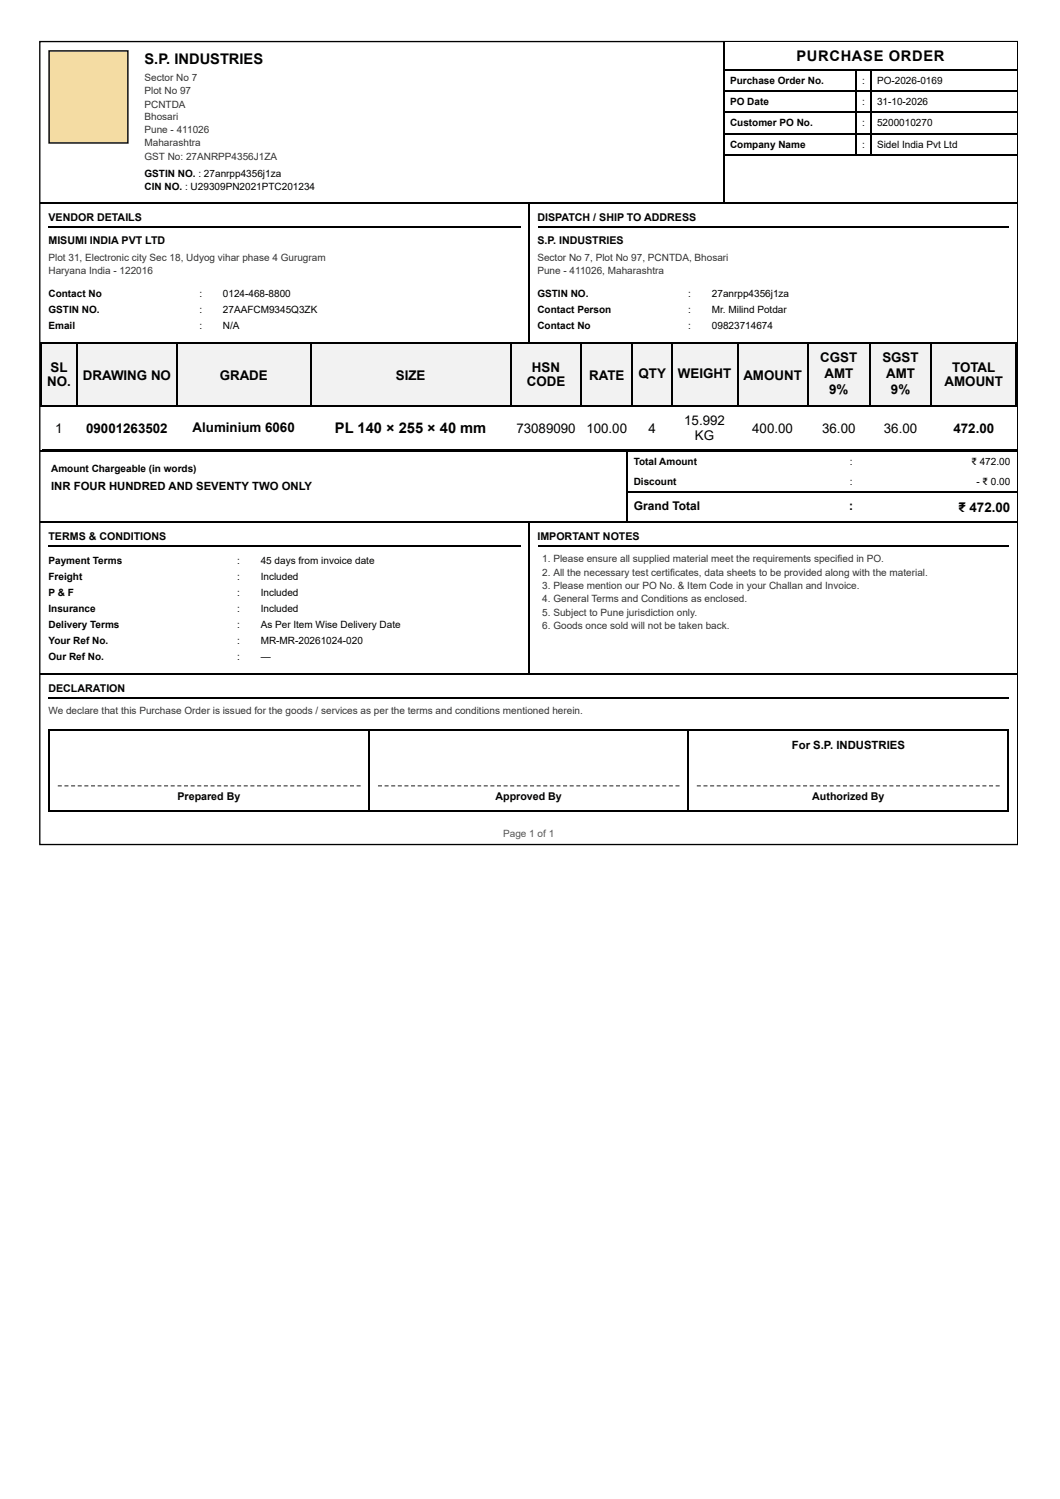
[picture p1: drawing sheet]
<svg xmlns="http://www.w3.org/2000/svg" width="210mm" height="297mm" viewBox="0 0 210 297" stroke-linecap="round" stroke-linejoin="round" font-family="sans-serif">
<defs><g id="words">
<g font-size="2.9">
<text x="28.7" y="12.6">S.P. INDUSTRIES</text>
<text x="158" y="12.1">PURCHASE ORDER</text>
<text x="66.4" y="85.9">PL 140 × 255 × 40 mm</text>
</g>
<g font-size="2.6">
<text x="162.7" y="71.9">CGST</text>
<text x="175" y="71.9">SGST</text>
<text x="9.3" y="76.6">NO.</text>
<text x="10" y="73.7">SL</text>
<text x="16.4" y="75.3">DRAWING NO</text>
<text x="43.6" y="75.3">GRADE</text>
<text x="78.5" y="75.3">SIZE</text>
<text x="104.5" y="76.6">CODE</text>
<text x="105.5" y="73.7">HSN</text>
<text x="116.8" y="75.3">RATE</text>
<text x="126.6" y="75.1">QTY</text>
<text x="134.5" y="75.1">WEIGHT</text>
<text x="147.4" y="75.3">AMOUNT</text>
<text x="163.5" y="75.1">AMT</text>
<text x="175.7" y="75.1">AMT</text>
<text x="187.3" y="76.6">AMOUNT</text>
<text x="188.9" y="73.7">TOTAL</text>
<text x="164.5" y="78.2">9%</text>
<text x="176.7" y="78.2">9%</text>
<text x="11" y="85.9">1</text>
<text x="17.1" y="85.9">09001263502</text>
<text x="38.2" y="85.6">Aluminium 6060</text>
<text x="102.4" y="85.9">73089090</text>
<text x="116.3" y="85.9">100.00</text>
<text x="128.6" y="85.9">4</text>
<text x="135.7" y="84.3">15.992</text>
<text x="137.8" y="87.2">KG</text>
<text x="149.2" y="85.9">400.00</text>
<text x="163.1" y="85.9">36.00</text>
<text x="175.3" y="85.9">36.00</text>
<text x="189.1" y="85.9">472.00</text>
<text x="190.1" y="101.5">₹ 472.00</text>
</g>
<g font-size="2.4">
<text x="125.7" y="101.2">Grand Total</text>
<text x="168.4" y="101.2">:</text>
</g>
<g font-size="2.2">
<text x="10.1" y="97.3">INR FOUR HUNDRED AND SEVENTY TWO ONLY</text>
<text x="157" y="148.6">For S.P. INDUSTRIES</text>
</g>
<g font-size="2.1">
<text x="9.6" y="43.8">VENDOR DETAILS</text>
<text x="106.6" y="43.8">DISPATCH / SHIP TO ADDRESS</text>
<text x="9.6" y="48.3">MISUMI INDIA PVT LTD</text>
<text x="106.6" y="48.3">S.P. INDUSTRIES</text>
<text x="9.6" y="107.1">TERMS &amp; CONDITIONS</text>
<text x="106.6" y="107.1">IMPORTANT NOTES</text>
<text x="9.6" y="137.2">DECLARATION</text>
<text x="35.2" y="158.7">Prepared By</text>
<text x="98.3" y="158.7">Approved By</text>
<text x="161.1" y="158.7">Authorized By</text>
</g>
<g font-size="2" fill="#333">
<text x="28.7" y="16.1">Sector No 7</text>
<text x="28.7" y="18.7">Plot No 97</text>
<text x="28.7" y="21.3">PCNTDA</text>
<text x="28.7" y="23.7">Bhosari</text>
<text x="28.7" y="26.4">Pune - 411026</text>
<text x="28.7" y="29">Maharashtra</text>
<text x="28.7" y="31.7">GST No: 27ANRPP4356J1ZA</text>
<text x="9.6" y="51.8">Plot 31, Electronic city Sec 18, Udyog vihar phase 4 Gurugram</text>
<text x="106.6" y="51.8">Sector No 7, Plot No 97, PCNTDA, Bhosari</text>
<text x="9.6" y="54.4">Haryana India - 122016</text>
<text x="106.6" y="54.4">Pune - 411026, Maharashtra</text>
<text x="107.6" y="111.6">1. Please ensure all supplied material meet the requirements specified in PO.</text>
<text x="107.6" y="114.2">2. All the necessary test certificates, data sheets to be provided along with the material.</text>
<text x="107.6" y="116.9">3. Please mention our PO No. &amp; Item Code in your Challan and Invoice.</text>
<text x="107.6" y="119.5">4. General Terms and Conditions as enclosed.</text>
<text x="107.6" y="122.1">5. Subject to Pune jurisdiction only.</text>
<text x="107.6" y="124.8">6. Goods once sold will not be taken back.</text>
<text x="9.6" y="141.7">We declare that this Purchase Order is issued for the goods / services as per the terms and conditions mentioned herein.</text>
</g>
<g font-size="2">
<text x="144.8" y="16.6">Purchase Order No.</text>
<text x="171" y="16.6">:</text>
<text x="173.9" y="16.6">PO-2026-0169</text>
<text x="144.8" y="20.8">PO Date</text>
<text x="171" y="20.8">:</text>
<text x="173.9" y="20.8">31-10-2026</text>
<text x="144.8" y="25">Customer PO No.</text>
<text x="144.8" y="29.3">Company Name</text>
<text x="171" y="25">:</text>
<text x="171" y="29.3">:</text>
<text x="173.9" y="25">5200010270</text>
<text x="173.9" y="29.3">Sidel India Pvt Ltd</text>
<text x="28.7" y="35.1">GSTIN NO. : 27anrpp4356j1za</text>
<text x="28.7" y="37.7">CIN NO. : U29309PN2021PTC201234</text>
<text x="9.6" y="58.9">Contact No</text>
<text x="39.5" y="58.9">:</text>
<text x="44.2" y="58.9">0124-468-8800</text>
<text x="106.6" y="58.9">GSTIN NO.</text>
<text x="136.5" y="58.9">:</text>
<text x="141.2" y="58.9">27anrpp4356j1za</text>
<text x="9.6" y="62.1">GSTIN NO.</text>
<text x="9.6" y="65.3">Email</text>
<text x="39.5" y="62.1">:</text>
<text x="39.5" y="65.3">:</text>
<text x="44.2" y="62.1">27AAFCM9345Q3ZK</text>
<text x="44.2" y="65.3">N/A</text>
<text x="106.6" y="62.1">Contact Person</text>
<text x="106.6" y="65.3">Contact No</text>
<text x="136.5" y="62.1">:</text>
<text x="136.5" y="65.3">:</text>
<text x="141.2" y="62.1">Mr. Milind Potdar</text>
<text x="141.2" y="65.3">09823714674</text>
<text x="10.1" y="93.6">Amount Chargeable (in words)</text>
<text x="125.7" y="92.3">Total Amount</text>
<text x="168.5" y="92.3">:</text>
<text x="192.7" y="92.3">₹ 472.00</text>
<text x="125.7" y="96.2">Discount</text>
<text x="168.5" y="96.2">:</text>
<text x="193.6" y="96.2">- ₹ 0.00</text>
<text x="9.6" y="111.8">Payment Terms</text>
<text x="47" y="111.8">:</text>
<text x="51.7" y="111.8">45 days from invoice date</text>
<text x="9.6" y="115">Freight</text>
<text x="9.6" y="118.2">P &amp; F</text>
<text x="47" y="115">:</text>
<text x="47" y="118.2">:</text>
<text x="51.7" y="115">Included</text>
<text x="51.7" y="118.2">Included</text>
<text x="9.6" y="121.4">Insurance</text>
<text x="9.6" y="124.5">Delivery Terms</text>
<text x="47" y="121.4">:</text>
<text x="47" y="124.5">:</text>
<text x="51.7" y="121.4">Included</text>
<text x="51.7" y="124.5">As Per Item Wise Delivery Date</text>
<text x="9.6" y="127.7">Your Ref No.</text>
<text x="9.6" y="130.9">Our Ref No.</text>
<text x="47" y="127.7">:</text>
<text x="47" y="130.9">:</text>
<text x="51.7" y="127.7">MR-MR-20261024-020</text>
<text x="51.7" y="130.9">—</text>
</g>
<text font-size="2" fill="#555" x="99.8" y="166.1">Page 1 of 1</text>
</g></defs>
<path d="M7.9 8.2h193.9v159.3h-193.9z" fill="none" stroke="#000" stroke-width=".26"/>
<path d="M143.8 8.4h57.9v5.5h-57.9z" fill="#fff"/>
<path d="M143.6 8.4v32M143.8 13.8h57.9M143.8 18h57.9M169.8 13.9v17M172.7 13.9v17M143.8 22.3h57.9M143.8 26.5h57.9M143.8 30.7h57.9M8 40.3h135.5M143.8 40.3h57.9" fill="none" stroke="#000" stroke-width=".26"/>
<path d="M9.6 10h15.9v18.5h-15.9z" fill="#f4dca3"/>
<path d="M9.7 10.1h15.7v18.3h-15.7zM9.6 45h93.7M105 40.4v27.8M106.7 45h93.4M8 68h96.9M105.1 68h96.6" fill="none" stroke="#000" stroke-width=".26"/>
<g fill="#f2f2f2">
<path d="M8.3 68.2h6.9v12.4h-6.9z"/>
<path d="M15.2 68.2h19.8v12.4h-19.8z"/>
<path d="M35 68.2h26.5v12.4h-26.5z"/>
<path d="M61.5 68.2h39.9v12.4h-39.9z"/>
<path d="M101.4 68.2h13.8v12.4h-13.8z"/>
<path d="M115.2 68.2h10.3v12.4h-10.3z"/>
<path d="M125.5 68.2h7.7v12.4h-7.7z"/>
<path d="M133.2 68.2h12.9v12.4h-12.9z"/>
<path d="M146.1 68.2h14.1v12.4h-14.1z"/>
<path d="M160.2 68.2h12.4v12.4h-12.4z"/>
<path d="M172.6 68.2h12.2v12.4h-12.2z"/>
<path d="M184.8 68.2h16.9v12.4h-16.9z"/>
</g>
<g fill="none" stroke="#000" stroke-width=".26">
<path d="M8 68h193.7M8.2 67.9v12.7M15.3 67.9v12.7M35.1 67.9v12.7M61.6 67.9v12.7M101.3 67.9v12.7M115.3 67.9v12.7M125.4 67.9v12.7M133.3 67.9v12.7M146.3 67.9v12.7M160.3 67.9v12.7M172.5 67.9v12.7"/>
<path d="M184.6 67.9v12.7M201.6 67.9v12.7M8 80.5h193.7M8 89.5h116.2M8.3 89.2h193.4M124.3 89.3v14.3M124.4 97.7h77.3M124.4 89.5h77.3M8 103.5h116.2M9.6 108.3h93.7M106.7 108.3h93.4M124.4 103.5h77.3"/>
<path d="M9.6 138.4h190.5"/>
</g>
<g fill="#555">
<path d="M11.5 155.8h.8v.2h-.8zM12.8 155.8h.8v.2h-.8zM14.1 155.8h.8v.2h-.8zM15.4 155.8h.8v.2h-.8zM16.7 155.8h.8v.2h-.8zM18.1 155.8h.7v.2h-.7zM19.4 155.8h.8v.2h-.8zM20.7 155.8h.8v.2h-.8zM22 155.8h.8v.2h-.8zM23.3 155.8h.8v.2h-.8zM24.6 155.8h.8v.2h-.8zM26 155.8h.7v.2h-.7zM27.3 155.8h.8v.2h-.8zM28.6 155.8h.8v.2h-.8zM29.9 155.8h.8v.2h-.8zM31.2 155.8h.8v.2h-.8zM32.5 155.8h.8v.2h-.8zM33.9 155.8h.7v.2h-.7zM35.2 155.8h.8v.2h-.8zM36.5 155.8h.8v.2h-.8zM37.8 155.8h.8v.2h-.8zM39.1 155.8h.8v.2h-.8zM40.4 155.8h.8v.2h-.8zM41.8 155.8h.8v.2h-.8zM43.1 155.8h.8v.2h-.8zM44.4 155.8h.8v.2h-.8zM45.7 155.8h.8v.2h-.8zM47 155.8h.8v.2h-.8zM48.3 155.8h.8v.2h-.8zM49.7 155.8h.8v.2h-.8zM51 155.8h.8v.2h-.8zM52.3 155.8h.8v.2h-.8zM53.6 155.8h.8v.2h-.8zM54.9 155.8h.8v.2h-.8zM56.2 155.8h.8v.2h-.8zM57.6 155.8h.8v.2h-.8zM58.9 155.8h.8v.2h-.8zM60.2 155.8h.8v.2h-.8zM61.5 155.8h.8v.2h-.8zM62.8 155.8h.8v.2h-.8zM64.1 155.8h.8v.2h-.8zM65.5 155.8h.8v.2h-.8zM66.8 155.8h.8v.2h-.8zM68.1 155.8h.8v.2h-.8zM69.4 155.8h.8v.2h-.8zM70.7 155.8h.8v.2h-.8z"/>
<path d="M75 155.8h.8v.2h-.8zM76.3 155.8h.8v.2h-.8zM77.6 155.8h.8v.2h-.8zM78.9 155.8h.8v.2h-.8zM80.2 155.8h.8v.2h-.8zM81.5 155.8h.8v.2h-.8zM82.8 155.8h.8v.2h-.8zM84.1 155.8h.8v.2h-.8zM85.5 155.8h.7v.2h-.7zM86.8 155.8h.8v.2h-.8zM88.1 155.8h.8v.2h-.8zM89.4 155.8h.8v.2h-.8zM90.7 155.8h.8v.2h-.8zM92 155.8h.8v.2h-.8zM93.3 155.8h.8v.2h-.8zM94.6 155.8h.8v.2h-.8zM95.9 155.8h.8v.2h-.8zM97.3 155.8h.7v.2h-.7zM98.6 155.8h.8v.2h-.8zM99.9 155.8h.8v.2h-.8zM101.2 155.8h.8v.2h-.8zM102.5 155.8h.8v.2h-.8zM103.8 155.8h.8v.2h-.8zM105.1 155.8h.8v.2h-.8zM106.4 155.8h.8v.2h-.8zM107.7 155.8h.8v.2h-.8zM109.1 155.8h.7v.2h-.7zM110.4 155.8h.8v.2h-.8zM111.7 155.8h.8v.2h-.8zM113 155.8h.8v.2h-.8zM114.3 155.8h.8v.2h-.8zM115.6 155.8h.8v.2h-.8zM116.9 155.8h.8v.2h-.8zM118.2 155.8h.8v.2h-.8zM119.5 155.8h.8v.2h-.8zM120.9 155.8h.7v.2h-.7zM122.2 155.8h.8v.2h-.8zM123.5 155.8h.8v.2h-.8zM124.8 155.8h.8v.2h-.8zM126.1 155.8h.8v.2h-.8zM127.4 155.8h.8v.2h-.8zM128.7 155.8h.8v.2h-.8zM130 155.8h.8v.2h-.8zM131.3 155.8h.8v.2h-.8zM132.7 155.8h.7v.2h-.7zM134 155.8h.8v.2h-.8z"/>
<path d="M138.2 155.8h.8v.2h-.8zM139.5 155.8h.8v.2h-.8zM140.8 155.8h.8v.2h-.8zM142.2 155.8h.7v.2h-.7zM143.5 155.8h.8v.2h-.8zM144.8 155.8h.8v.2h-.8zM146.1 155.8h.8v.2h-.8zM147.4 155.8h.8v.2h-.8zM148.7 155.8h.8v.2h-.8zM150.1 155.8h.7v.2h-.7zM151.4 155.8h.8v.2h-.8zM152.7 155.8h.8v.2h-.8zM154 155.8h.8v.2h-.8zM155.3 155.8h.8v.2h-.8zM156.6 155.8h.8v.2h-.8zM158 155.8h.8v.2h-.8zM159.3 155.8h.8v.2h-.8zM160.6 155.8h.8v.2h-.8zM161.9 155.8h.8v.2h-.8zM163.2 155.8h.8v.2h-.8zM164.5 155.8h.8v.2h-.8zM165.9 155.8h.8v.2h-.8zM167.2 155.8h.8v.2h-.8zM168.5 155.8h.8v.2h-.8zM169.8 155.8h.8v.2h-.8zM171.1 155.8h.8v.2h-.8zM172.4 155.8h.8v.2h-.8zM173.8 155.8h.8v.2h-.8zM175.1 155.8h.8v.2h-.8zM176.4 155.8h.8v.2h-.8zM177.7 155.8h.8v.2h-.8zM179 155.8h.8v.2h-.8zM180.3 155.8h.8v.2h-.8zM181.7 155.8h.8v.2h-.8zM183 155.8h.8v.2h-.8zM184.3 155.8h.8v.2h-.8zM185.6 155.8h.8v.2h-.8zM186.9 155.8h.8v.2h-.8zM188.2 155.8h.8v.2h-.8zM189.6 155.8h.8v.2h-.8zM190.9 155.8h.8v.2h-.8zM192.2 155.8h.8v.2h-.8zM193.5 155.8h.8v.2h-.8zM194.8 155.8h.8v.2h-.8zM196.2 155.8h.7v.2h-.7zM197.5 155.8h.8v.2h-.8z"/>
</g>
<path d="M105 103.6v30.2M8 133.7h193.7M9.6 144.8h190.5M9.7 144.6v16.4M73.2 144.6v16.4M136.5 144.6v16.4M200 144.6v16.4M9.6 160.9h190.5" fill="none" stroke="#000" stroke-width=".26"/>
<use href="#words"/>
</svg>
